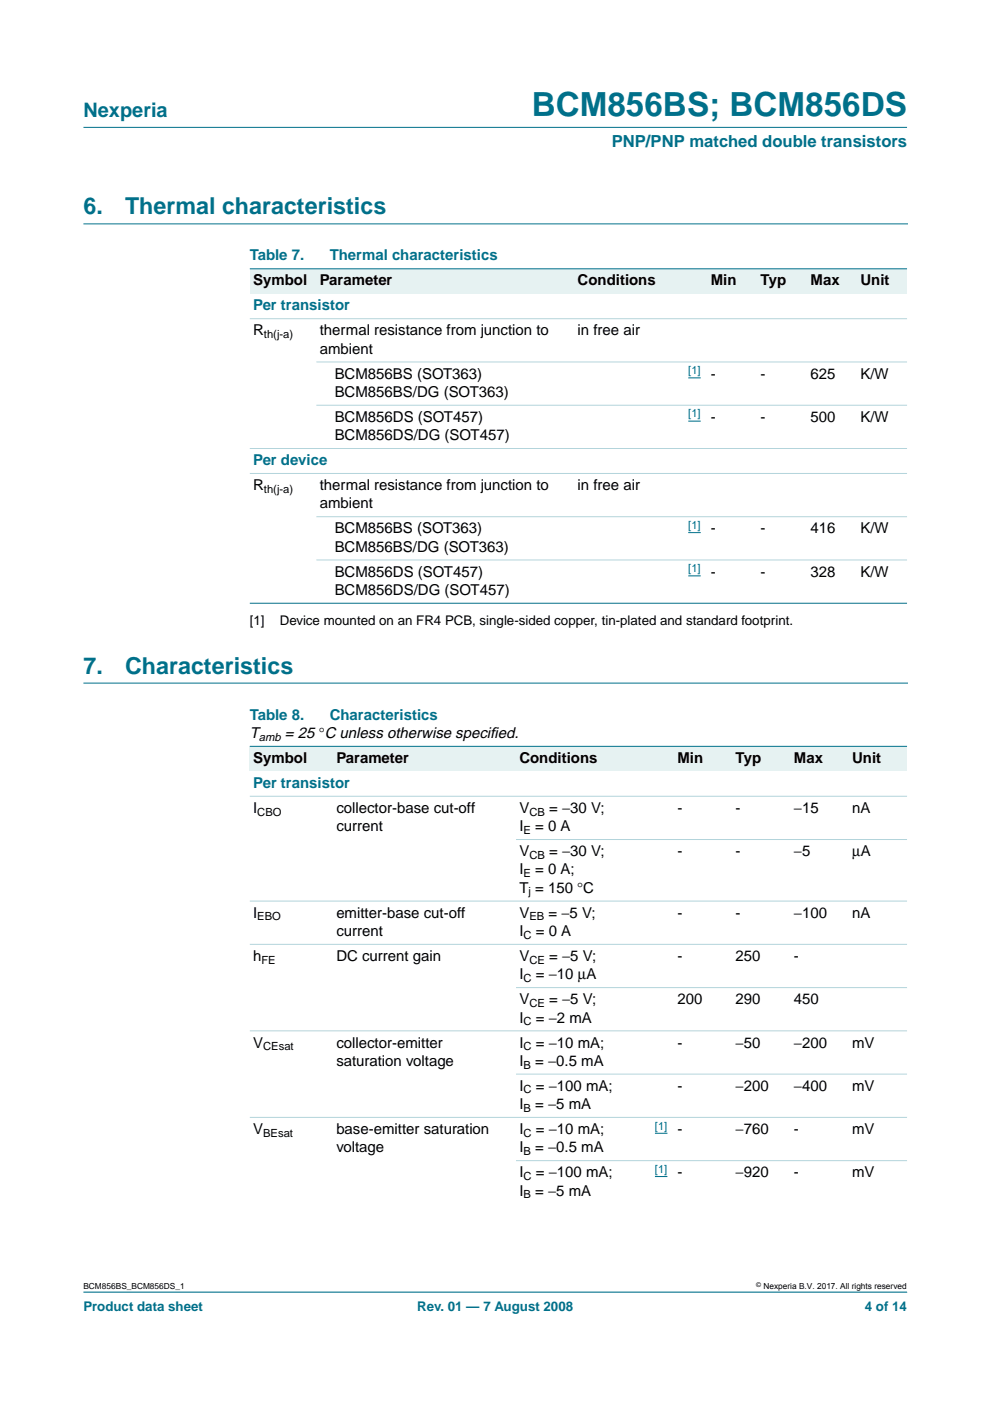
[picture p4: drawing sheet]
<svg xmlns="http://www.w3.org/2000/svg" width="210mm" height="297mm" viewBox="0 0 210 297" stroke-linecap="round" stroke-linejoin="round" font-family="sans-serif">
<defs><g id="words">
<text font-size="7.1" fill="#00708a" x="112.7" y="24.7">BCM856BS; BCM856DS</text>
<g font-size="4.9" fill="#00708a">
<text x="17.7" y="45.5">6.</text>
<text x="26.5" y="45.5">Thermal characteristics</text>
<text x="17.7" y="142.8">7.</text>
<text x="26.5" y="142.8">Characteristics</text>
</g>
<text font-size="4.2" fill="#00708a" x="17.7" y="24.9">Nexperia</text>
<text font-size="3.5" fill="#00708a" x="129.7" y="31.1">PNP/PNP matched double transistors</text>
<g font-size="3.2" fill="#00708a">
<text x="53" y="55.2">Table 7.</text>
<text x="69.9" y="55.2">Thermal characteristics</text>
<text x="53.7" y="65.8">Per transistor</text>
<text x="53.7" y="98.6">Per device</text>
<text x="53" y="152.6">Table 8.</text>
<text x="69.9" y="152.6">Characteristics</text>
<text x="53.7" y="167.1">Per transistor</text>
</g>
<g font-size="3.2">
<text x="53.7" y="60.5">Symbol</text>
<text x="67.8" y="60.5">Parameter</text>
<text x="122.5" y="60.5">Conditions</text>
<text x="150.7" y="60.5">Min</text>
<text x="161.3" y="60.5">Typ</text>
<text x="171.9" y="60.5">Max</text>
<text x="182.4" y="60.5">Unit</text>
<text x="53.7" y="71.1">R</text>
<text x="67.8" y="71.1">thermal resistance from junction to</text>
<text x="122.5" y="71.1">in free air</text>
<text x="67.8" y="75">ambient</text>
<text x="71" y="80.3">BCM856BS (SOT363)</text>
<text x="150.7" y="80.3">-</text>
<text x="161.3" y="80.3">-</text>
<text x="171.9" y="80.3">625</text>
<text x="182.4" y="80.3">K/W</text>
<text x="71" y="84.2">BCM856BS/DG (SOT363)</text>
<text x="71" y="89.4">BCM856DS (SOT457)</text>
<text x="150.7" y="89.4">-</text>
<text x="161.3" y="89.4">-</text>
<text x="171.9" y="89.4">500</text>
<text x="182.4" y="89.4">K/W</text>
<text x="71" y="93.3">BCM856DS/DG (SOT457)</text>
<text x="53.7" y="103.9">R</text>
<text x="67.8" y="103.9">thermal resistance from junction to</text>
<text x="67.8" y="107.8">ambient</text>
<text x="122.5" y="103.9">in free air</text>
<text x="71" y="113.1">BCM856BS (SOT363)</text>
<text x="150.7" y="113.1">-</text>
<text x="161.3" y="113.1">-</text>
<text x="171.9" y="113.1">416</text>
<text x="182.4" y="113.1">K/W</text>
<text x="71" y="117">BCM856BS/DG (SOT363)</text>
<text x="71" y="122.3">BCM856DS (SOT457)</text>
<text x="150.7" y="122.3">-</text>
<text x="161.3" y="122.3">-</text>
<text x="171.9" y="122.3">328</text>
<text x="182.4" y="122.3">K/W</text>
<text x="71" y="126.1">BCM856DS/DG (SOT457)</text>
<text x="53" y="156.5">T</text>
<text x="53.7" y="161.8">Symbol</text>
<text x="60.4" y="156.5">= 25 °C unless otherwise specif</text>
<text x="71.3" y="161.8">Parameter</text>
<text x="103.9" y="156.5">ied.</text>
<text x="110.1" y="161.8">Conditions</text>
<text x="143.6" y="161.8">Min</text>
<text x="156" y="161.8">Typ</text>
<text x="168.3" y="161.8">Max</text>
<text x="180.7" y="161.8">Unit</text>
<text x="53.7" y="172.4">I</text>
<text x="71.3" y="172.3">collector-base cut-off</text>
<text x="110.1" y="172.3">V</text>
<text x="116.4" y="172.3">= −30 V;</text>
<text x="143.6" y="172.4">-</text>
<text x="156" y="172.4">-</text>
<text x="168.3" y="172.4">−15</text>
<text x="180.7" y="172.4">nA</text>
<text x="71.3" y="176.2">current</text>
<text x="110.1" y="176.2">I</text>
<text x="113.5" y="176.2">= 0 A</text>
<text x="110.1" y="181.5">V</text>
<text x="110.1" y="185.4">I</text>
<text x="113.5" y="185.4">= 0 A;</text>
<text x="116.4" y="181.5">= −30 V;</text>
<text x="143.6" y="181.5">-</text>
<text x="156" y="181.5">-</text>
<text x="168.3" y="181.5">−5</text>
<text x="180.7" y="181.5">µA</text>
<text x="110.1" y="189.3">T = 150 °C</text>
<text x="53.7" y="194.6">I</text>
<text x="71.3" y="194.6">emitter-base cut-off</text>
<text x="110.1" y="194.6">V</text>
<text x="116.3" y="194.6">= −5 V;</text>
<text x="143.6" y="194.6">-</text>
<text x="156" y="194.6">-</text>
<text x="168.3" y="194.6">−100</text>
<text x="180.7" y="194.6">nA</text>
<text x="53.7" y="203.7">h</text>
<text x="71.3" y="198.5">current</text>
<text x="71.3" y="203.7">DC current gain</text>
<text x="110.1" y="198.5">I</text>
<text x="110.1" y="203.7">V</text>
<text x="113.6" y="198.5">= 0 A</text>
<text x="116.4" y="203.7">= −5 V;</text>
<text x="143.6" y="203.7">-</text>
<text x="156" y="203.7">250</text>
<text x="168.3" y="203.7">-</text>
<text x="110.1" y="207.6">I</text>
<text x="113.6" y="207.6">= −10 µA</text>
<text x="110.1" y="212.9">V</text>
<text x="116.4" y="212.9">= −5 V;</text>
<text x="143.6" y="212.9">200</text>
<text x="156" y="212.9">290</text>
<text x="168.3" y="212.9">450</text>
<text x="110.1" y="216.8">I</text>
<text x="113.6" y="216.8">= −2 mA</text>
<text x="53.7" y="222.1">V</text>
<text x="71.3" y="222.1">collector-emitter</text>
<text x="71.3" y="226">saturation voltage</text>
<text x="110.1" y="222.1">I</text>
<text x="110.1" y="226">I</text>
<text x="113.5" y="226">= −0.5 mA</text>
<text x="113.6" y="222.1">= −10 mA;</text>
<text x="143.6" y="222.1">-</text>
<text x="156" y="222.1">−50</text>
<text x="168.3" y="222.1">−200</text>
<text x="180.7" y="222.1">mV</text>
<text x="110.1" y="231.3">I</text>
<text x="113.6" y="231.3">= −100 mA;</text>
<text x="143.6" y="231.3">-</text>
<text x="156" y="231.3">−200</text>
<text x="168.3" y="231.3">−400</text>
<text x="180.7" y="231.3">mV</text>
<text x="110.1" y="235.1">I</text>
<text x="113.5" y="235.1">= −5 mA</text>
<text x="53.7" y="240.4">V</text>
<text x="71.3" y="240.4">base-emitter saturation</text>
<text x="71.3" y="244.3">voltage</text>
<text x="110.1" y="240.4">I</text>
<text x="110.1" y="244.3">I</text>
<text x="113.5" y="244.3">= −0.5 mA</text>
<text x="113.6" y="240.4">= −10 mA;</text>
<text x="143.6" y="240.4">-</text>
<text x="156" y="240.4">−760</text>
<text x="168.3" y="240.4">-</text>
<text x="180.7" y="240.4">mV</text>
<text x="110.1" y="249.6">I</text>
<text x="113.6" y="249.6">= −100 mA;</text>
<text x="143.6" y="249.6">-</text>
<text x="156" y="249.6">−920</text>
<text x="168.3" y="249.6">-</text>
<text x="180.7" y="249.6">mV</text>
<text x="110.1" y="253.5">I</text>
<text x="113.5" y="253.5">= −5 mA</text>
</g>
<g font-size="2.8">
<text x="53" y="132.6">[1]</text>
<text x="59.3" y="132.6">Device mounted on an FR4 PCB, single-sided copper, tin-plated and standard footprint.</text>
</g>
<g font-size="2.8" fill="#00708a">
<text x="17.7" y="278">Product data sheet</text>
<text x="88.5" y="278">Rev. 01 — 7 August 2008</text>
<text x="183.4" y="278">4 of 14</text>
</g>
<g font-size="2.4">
<text x="56" y="71.7">th(j-a)</text>
<text x="56" y="104.5">th(j-a)</text>
<text x="54.9" y="157">amb</text>
<text x="54.6" y="172.9">CBO</text>
<text x="112.2" y="172.9">CB</text>
<text x="111" y="176.8">E</text>
<text x="111" y="186">E</text>
<text x="112.2" y="182.1">CB</text>
<text x="112.1" y="189.9">j</text>
<text x="54.6" y="195.1">EBO</text>
<text x="112.2" y="195.1">EB</text>
<text x="111" y="199">C</text>
<text x="55.4" y="204.3">FE</text>
<text x="111" y="208.2">C</text>
<text x="112.2" y="204.3">CE</text>
<text x="112.2" y="213.5">CE</text>
<text x="111" y="217.4">C</text>
<text x="55.8" y="222.7">CEsat</text>
<text x="111" y="222.7">C</text>
<text x="111" y="226.5">B</text>
<text x="111" y="231.8">C</text>
<text x="111" y="235.7">B</text>
<text x="55.8" y="241">BEsat</text>
<text x="111" y="241">C</text>
<text x="111" y="244.9">B</text>
<text x="111" y="250.2">C</text>
<text x="111" y="254.1">B</text>
</g>
<g font-size="2.4" fill="#00f">
<text x="145.9" y="79.3">[1]</text>
<text x="145.9" y="88.5">[1]</text>
<text x="145.9" y="112.1">[1]</text>
<text x="145.9" y="121.3">[1]</text>
<text x="138.9" y="239.5">[1]</text>
<text x="138.9" y="248.7">[1]</text>
</g>
<g font-size="1.8">
<text x="17.7" y="273.4">BCM856BS_BCM856DS_1</text>
<text x="161.9" y="273.4">Nexperia B.V. 2017. All rights reserved</text>
</g>
<text font-size="1.4" x="160.4" y="272.9">©</text>
</g></defs>
<path d="M17.7 47.5h174.7M17.7 144.8h174.7M192.3 273.9h-174.6" fill="none" stroke="#00708a" stroke-width=".21"/>
<path d="M17.7 27h174.6z" fill="#00708a" stroke="#00708a" stroke-width=".21"/>
<g fill="#e6f2f2">
<path d="M53 57h14.1v5.3h-14.1z" fill-rule="evenodd"/>
<path d="M67.1 57h54.7v5.3h-54.7z" fill-rule="evenodd"/>
<path d="M121.8 57h19.4v5.3h-19.4z" fill-rule="evenodd"/>
<path d="M141.2 57h8.8v5.3h-8.8z" fill-rule="evenodd"/>
<path d="M150 57h10.6v5.3h-10.6z" fill-rule="evenodd"/>
<path d="M160.6 57h10.5v5.3h-10.5z" fill-rule="evenodd"/>
<path d="M171.1 57h10.6v5.3h-10.6z" fill-rule="evenodd"/>
<path d="M181.7 57h10.6v5.3h-10.6z" fill-rule="evenodd"/>
</g>
<path d="M145.9 80.1h2.7M145.9 89.3h2.7M145.9 112.9h2.7M145.9 122.1h2.7" fill="none" stroke="#00f" stroke-width=".21"/>
<g fill="#00708a" stroke="#00708a" stroke-width=".21">
<path d="M53 57h139.3z"/>
<path d="M53 127.9h139.3z"/>
</g>
<g fill="#b3d4db" stroke="#b3d4db" stroke-width=".21">
<path d="M53 67.6h139.3z"/>
<path d="M67.1 76.7h125.2z"/>
<path d="M67.1 85.9h125.2z"/>
<path d="M53 95.1h139.3z"/>
<path d="M53 100.4h139.3z"/>
<path d="M67.1 109.6h125.2z"/>
<path d="M67.1 118.7h125.2z"/>
</g>
<g fill="#e6f2f2">
<path d="M53 158.2h17.6v5.3h-17.6z" fill-rule="evenodd"/>
<path d="M70.6 158.2h38.8v5.3h-38.8z" fill-rule="evenodd"/>
<path d="M109.4 158.2h28.2v5.3h-28.2z" fill-rule="evenodd"/>
<path d="M137.6 158.2h5.3v5.3h-5.3z" fill-rule="evenodd"/>
<path d="M142.9 158.2h12.4v5.3h-12.4z" fill-rule="evenodd"/>
<path d="M155.3 158.2h12.3v5.3h-12.3z" fill-rule="evenodd"/>
<path d="M167.6 158.2h12.4v5.3h-12.4z" fill-rule="evenodd"/>
<path d="M180 158.2h12.3v5.3h-12.3z" fill-rule="evenodd"/>
</g>
<path d="M138.9 240.3h2.6M138.9 249.4h2.6" fill="none" stroke="#00f" stroke-width=".21"/>
<path d="M53 158.2h139.3z" fill="#00708a" stroke="#00708a" stroke-width=".21"/>
<g fill="#b3d4db" stroke="#b3d4db" stroke-width=".21">
<path d="M53 168.8h139.3z"/>
<path d="M109.4 178h82.9z"/>
<path d="M53 191h139.3z"/>
<path d="M53 200.2h139.3z"/>
<path d="M109.4 209.4h82.9z"/>
<path d="M53 218.6h139.3z"/>
<path d="M109.4 227.7h82.9z"/>
<path d="M53 236.9h139.3z"/>
<path d="M109.4 246.1h82.9z"/>
</g>
<use href="#words"/>
</svg>
